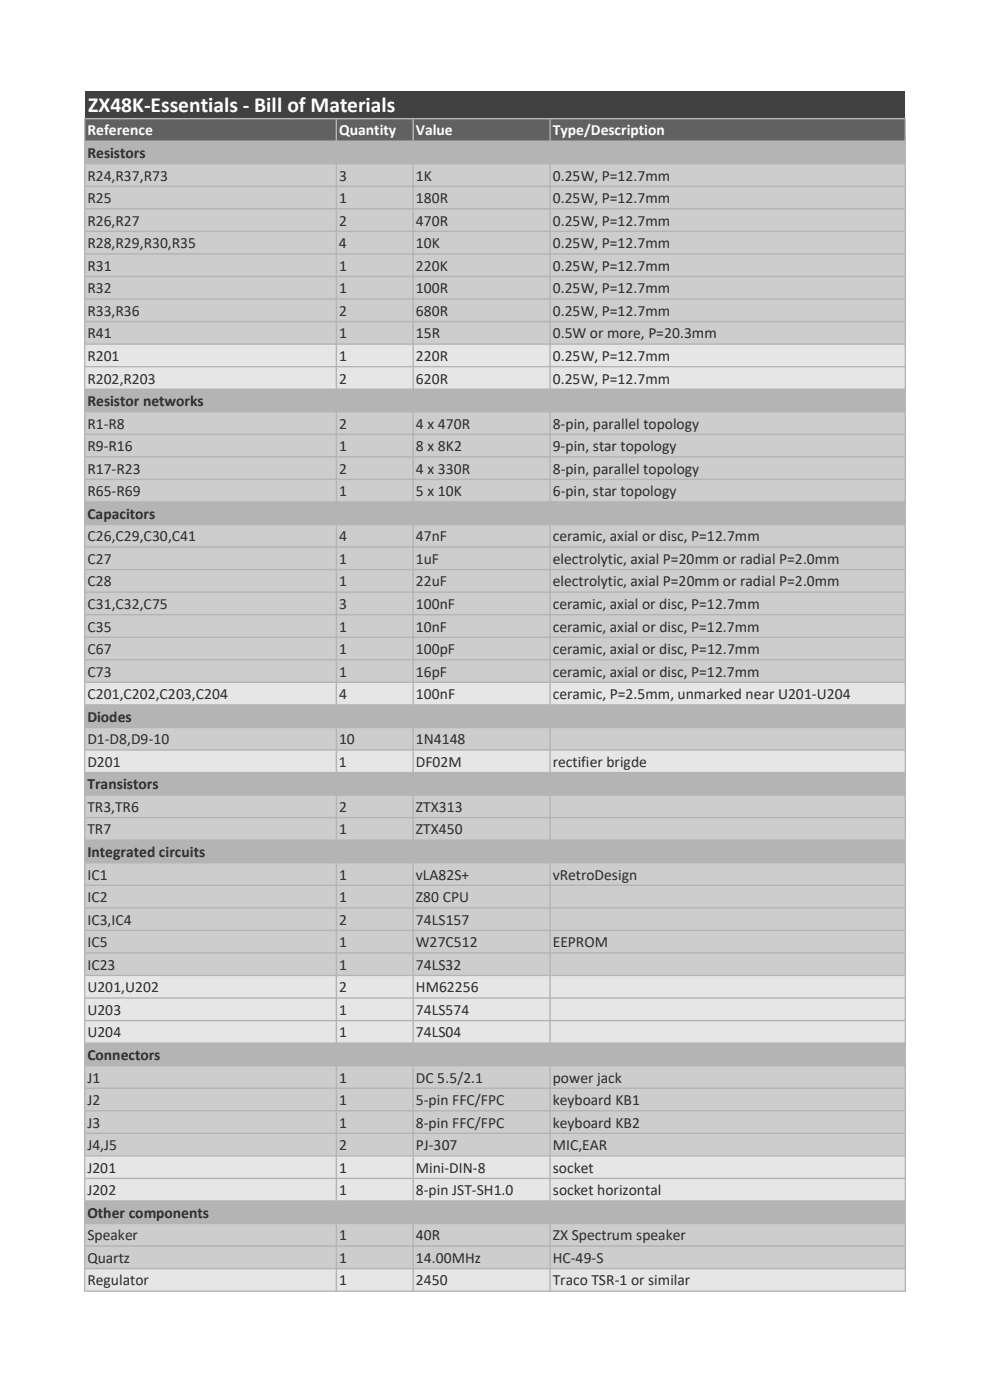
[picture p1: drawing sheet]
<svg xmlns="http://www.w3.org/2000/svg" width="210mm" height="297mm" viewBox="0 0 210 297" stroke-linecap="round" stroke-linejoin="round" font-family="sans-serif">
<defs><g id="words">
<text font-size="4.6" fill="#fff" x="18.7" y="23.7">ZX48K-Essentials - Bill of Materials</text>
<g font-size="3.3" fill="#fff">
<text x="18.5" y="28.7">Reference</text>
<text x="71.9" y="28.7">Quantity</text>
<text x="88.2" y="28.7">Value</text>
<text x="117.2" y="28.7">Type/Description</text>
</g>
<g font-size="3.3" fill="#2c2c2c">
<text x="18.5" y="33.5">Resistors</text>
<text x="18.5" y="38.3">R24,R37,R73</text>
<text x="71.9" y="38.3">3</text>
<text x="88.2" y="38.3">1K</text>
<text x="117.3" y="38.3">0.25W, P=12.7mm</text>
<text x="18.5" y="43.1">R25</text>
<text x="18.5" y="47.9">R26,R27</text>
<text x="71.9" y="47.9">2</text>
<text x="71.9" y="43.1">1</text>
<text x="88.2" y="43.1">180R</text>
<text x="88.2" y="47.9">470R</text>
<text x="117.3" y="43.1">0.25W, P=12.7mm</text>
<text x="117.3" y="47.9">0.25W, P=12.7mm</text>
<text x="18.5" y="52.7">R28,R29,R30,R35</text>
<text x="71.9" y="52.7">4</text>
<text x="88.2" y="52.7">10K</text>
<text x="117.3" y="52.7">0.25W, P=12.7mm</text>
<text x="18.5" y="57.4">R31</text>
<text x="71.9" y="57.4">1</text>
<text x="88.2" y="57.4">220K</text>
<text x="117.3" y="57.4">0.25W, P=12.7mm</text>
<text x="18.5" y="62.2">R32</text>
<text x="71.9" y="62.2">1</text>
<text x="88.2" y="62.2">100R</text>
<text x="117.3" y="62.2">0.25W, P=12.7mm</text>
<text x="18.5" y="67">R33,R36</text>
<text x="18.5" y="71.8">R41</text>
<text x="71.9" y="67">2</text>
<text x="71.9" y="71.8">1</text>
<text x="88.2" y="71.8">15R</text>
<text x="88.2" y="67">680R</text>
<text x="117.3" y="71.8">0.5W or more, P=20.3mm</text>
<text x="117.3" y="67">0.25W, P=12.7mm</text>
<text x="18.5" y="76.6">R201</text>
<text x="71.9" y="76.6">1</text>
<text x="88.2" y="76.6">220R</text>
<text x="117.3" y="76.6">0.25W, P=12.7mm</text>
<text x="18.5" y="81.4">R202,R203</text>
<text x="71.9" y="81.4">2</text>
<text x="88.2" y="81.4">620R</text>
<text x="117.3" y="81.4">0.25W, P=12.7mm</text>
<text x="18.5" y="86.1">Resistor networks</text>
<text x="18.5" y="90.9">R1-R8</text>
<text x="18.5" y="95.7">R9-R16</text>
<text x="71.9" y="95.7">1</text>
<text x="71.9" y="90.9">2</text>
<text x="88.2" y="90.9">4 x 470R</text>
<text x="88.2" y="95.7">8 x 8K2</text>
<text x="117.3" y="90.9">8-pin, parallel topology</text>
<text x="117.3" y="95.7">9-pin, star topology</text>
<text x="18.5" y="100.5">R17-R23</text>
<text x="71.9" y="100.5">2</text>
<text x="88.2" y="100.5">4 x 330R</text>
<text x="117.3" y="100.5">8-pin, parallel topology</text>
<text x="18.5" y="105.3">R65-R69</text>
<text x="71.9" y="105.3">1</text>
<text x="88.2" y="105.3">5 x 10K</text>
<text x="117.3" y="105.3">6-pin, star topology</text>
<text x="18.5" y="110.1">Capacitors</text>
<text x="18.5" y="114.9">C26,C29,C30,C41</text>
<text x="18.5" y="119.6">C27</text>
<text x="71.9" y="119.6">1</text>
<text x="71.9" y="114.9">4</text>
<text x="88.2" y="119.6">1uF</text>
<text x="88.2" y="114.9">47nF</text>
<text x="117.3" y="119.6">electrolytic, axial P=20mm or radial P=2.0mm</text>
<text x="117.3" y="114.9">ceramic, axial or disc, P=12.7mm</text>
<text x="18.5" y="124.4">C28</text>
<text x="71.9" y="124.4">1</text>
<text x="88.2" y="124.4">22uF</text>
<text x="117.3" y="124.4">electrolytic, axial P=20mm or radial P=2.0mm</text>
<text x="18.5" y="129.2">C31,C32,C75</text>
<text x="71.9" y="129.2">3</text>
<text x="88.2" y="129.2">100nF</text>
<text x="117.3" y="129.2">ceramic, axial or disc, P=12.7mm</text>
<text x="18.5" y="134">C35</text>
<text x="71.9" y="134">1</text>
<text x="88.2" y="134">10nF</text>
<text x="117.3" y="134">ceramic, axial or disc, P=12.7mm</text>
<text x="18.5" y="138.8">C67</text>
<text x="18.5" y="143.6">C73</text>
<text x="71.9" y="138.8">1</text>
<text x="71.9" y="143.6">1</text>
<text x="88.2" y="138.8">100pF</text>
<text x="88.2" y="143.6">16pF</text>
<text x="117.3" y="138.8">ceramic, axial or disc, P=12.7mm</text>
<text x="117.3" y="143.6">ceramic, axial or disc, P=12.7mm</text>
<text x="18.5" y="148.3">C201,C202,C203,C204</text>
<text x="71.9" y="148.3">4</text>
<text x="88.2" y="148.3">100nF</text>
<text x="117.3" y="148.3">ceramic, P=2.5mm, unmarked near U201-U204</text>
<text x="18.5" y="153.1">Diodes</text>
<text x="18.5" y="157.9">D1-D8,D9-10</text>
<text x="71.9" y="157.9">10</text>
<text x="88.2" y="157.9">1N4148</text>
<text x="18.5" y="162.7">D201</text>
<text x="18.5" y="167.5">Transistors</text>
<text x="71.9" y="162.7">1</text>
<text x="88.2" y="162.7">DF02M</text>
<text x="117.3" y="162.7">rectifier brigde</text>
<text x="18.5" y="172.3">TR3,TR6</text>
<text x="71.9" y="172.3">2</text>
<text x="88.2" y="172.3">ZTX313</text>
<text x="18.5" y="177">TR7</text>
<text x="71.9" y="177">1</text>
<text x="88.2" y="177">ZTX450</text>
<text x="18.5" y="181.8">Integrated circuits</text>
<text x="18.5" y="186.6">IC1</text>
<text x="18.5" y="191.4">IC2</text>
<text x="71.9" y="186.6">1</text>
<text x="71.9" y="191.4">1</text>
<text x="88.2" y="186.6">vLA82S+</text>
<text x="88.2" y="191.4">Z80 CPU</text>
<text x="117.3" y="186.6">vRetroDesign</text>
<text x="18.5" y="196.2">IC3,IC4</text>
<text x="71.9" y="196.2">2</text>
<text x="88.2" y="196.2">74LS157</text>
<text x="18.5" y="201">IC5</text>
<text x="71.9" y="201">1</text>
<text x="88.2" y="201">W27C512</text>
<text x="117.3" y="201">EEPROM</text>
<text x="18.5" y="205.7">IC23</text>
<text x="71.9" y="205.7">1</text>
<text x="88.2" y="205.7">74LS32</text>
<text x="18.5" y="210.5">U201,U202</text>
<text x="18.5" y="215.3">U203</text>
<text x="71.9" y="210.5">2</text>
<text x="71.9" y="215.3">1</text>
<text x="88.2" y="215.3">74LS574</text>
<text x="88.2" y="210.5">HM62256</text>
<text x="18.5" y="220.1">U204</text>
<text x="71.9" y="220.1">1</text>
<text x="88.2" y="220.1">74LS04</text>
<text x="18.5" y="224.9">Connectors</text>
<text x="18.5" y="229.7">J1</text>
<text x="71.9" y="229.7">1</text>
<text x="88.2" y="229.7">DC 5.5/2.1</text>
<text x="117.3" y="229.7">power jack</text>
<text x="18.5" y="234.4">J2</text>
<text x="18.5" y="239.2">J3</text>
<text x="71.9" y="234.4">1</text>
<text x="71.9" y="239.2">1</text>
<text x="88.2" y="234.4">5-pin FFC/FPC</text>
<text x="88.2" y="239.2">8-pin FFC/FPC</text>
<text x="117.3" y="234.4">keyboard KB1</text>
<text x="117.3" y="239.2">keyboard KB2</text>
<text x="18.5" y="244">J4,J5</text>
<text x="71.9" y="244">2</text>
<text x="88.2" y="244">PJ-307</text>
<text x="117.3" y="244">MIC,EAR</text>
<text x="18.5" y="248.8">J201</text>
<text x="71.9" y="248.8">1</text>
<text x="88.2" y="248.8">Mini-DIN-8</text>
<text x="117.3" y="248.8">socket</text>
<text x="18.5" y="253.6">J202</text>
<text x="71.9" y="253.6">1</text>
<text x="88.2" y="253.6">8-pin JST-SH1.0</text>
<text x="117.3" y="253.6">socket horizontal</text>
<text x="18.5" y="258.4">Other components</text>
<text x="18.5" y="263.1">Speaker</text>
<text x="71.9" y="263.1">1</text>
<text x="88.2" y="263.1">40R</text>
<text x="117.3" y="263.1">ZX Spectrum speaker</text>
<text x="18.5" y="267.9">Quartz</text>
<text x="71.9" y="267.9">1</text>
<text x="88.2" y="267.9">14.00MHz</text>
<text x="117.3" y="267.9">HC-49-S</text>
<text x="18.5" y="272.7">Regulator</text>
<text x="71.9" y="272.7">1</text>
<text x="88.2" y="272.7">2450</text>
<text x="117.3" y="272.7">Traco TSR-1 or similar</text>
</g>
</g></defs>
<path d="M18.1 19.4h174v5.8h-174z" fill="#404044"/>
<path d="M18.1 25.1h174v4.9h-174z" fill="#616165"/>
<path d="M18.1 29.9h174v4.9h-174z" fill="#b4b4b8"/>
<path d="M18.1 34.7h174v38.3h-174z" fill="#cdcdcf"/>
<path d="M18.1 73h174v9.6h-174z" fill="#e6e6e8"/>
<path d="M18.1 82.5h174v4.9h-174z" fill="#b4b4b8"/>
<path d="M18.1 87.3h174v19.2h-174z" fill="#cdcdcf"/>
<path d="M18.1 106.5h174v4.8h-174z" fill="#b4b4b8"/>
<path d="M18.1 111.3h174v33.5h-174z" fill="#cdcdcf"/>
<path d="M18.1 144.7h174v4.9h-174z" fill="#e6e6e8"/>
<path d="M18.1 149.5h174v4.8h-174z" fill="#b4b4b8"/>
<path d="M18.1 154.3h174v4.8h-174z" fill="#cdcdcf"/>
<path d="M18.1 159.1h174v4.8h-174z" fill="#e6e6e8"/>
<path d="M18.1 163.9h174v4.8h-174z" fill="#b4b4b8"/>
<path d="M18.1 168.7h174v9.6h-174z" fill="#cdcdcf"/>
<path d="M18.1 178.2h174v4.8h-174z" fill="#b4b4b8"/>
<path d="M18.1 183h174v24h-174z" fill="#cdcdcf"/>
<path d="M18.1 206.9h174v14.4h-174z" fill="#e6e6e8"/>
<path d="M18.1 221.3h174v4.8h-174z" fill="#b4b4b8"/>
<path d="M18.1 226.1h174v19.1h-174z" fill="#cdcdcf"/>
<path d="M18.1 245.2h174v9.6h-174z" fill="#e6e6e8"/>
<path d="M18.1 254.8h174v4.8h-174z" fill="#b4b4b8"/>
<path d="M18.1 259.5h174v9.7h-174z" fill="#cdcdcf"/>
<path d="M18.1 269.1h174v4.8h-174z" fill="#e6e6e8"/>
<g fill="#b4b4b8">
<path d="M17.8 25h.3v249.1h-.3zM71.2 25.3h.3v248.8h-.3zM87.5 25.3h.3v248.8h-.3zM116.5 25.3h.3v248.8h-.3zM191.9 25.3h.3v248.8h-.3z" fill-rule="evenodd"/>
<path d="M18.1 25h174.1v.3h-174.1zM18.1 29.8h174.1v.3h-174.1zM18.1 34.6h174.1v.3h-174.1zM18.1 39.4h174.1v.3h-174.1zM18.1 44.2h174.1v.2h-174.1zM18.1 48.9h174.1v.3h-174.1zM18.1 53.7h174.1v.3h-174.1zM18.1 58.5h174.1v.3h-174.1zM18.1 63.3h174.1v.3h-174.1zM18.1 68.1h174.1v.3h-174.1zM18.1 72.9h174.1v.3h-174.1zM18.1 77.6h174.1v.3h-174.1zM18.1 82.4h174.1v.3h-174.1zM18.1 87.2h174.1v.3h-174.1zM18.1 92h174.1v.3h-174.1zM18.1 96.8h174.1v.3h-174.1zM18.1 101.6h174.1v.3h-174.1zM18.1 106.3h174.1v.3h-174.1zM18.1 111.1h174.1v.3h-174.1zM18.1 115.9h174.1v.3h-174.1zM18.1 120.7h174.1v.3h-174.1zM18.1 125.5h174.1v.3h-174.1zM18.1 130.3h174.1v.3h-174.1zM18.1 135h174.1v.3h-174.1zM18.1 139.8h174.1v.3h-174.1zM18.1 144.6h174.1v.3h-174.1zM18.1 149.4h174.1v.3h-174.1zM18.1 154.2h174.1v.3h-174.1zM18.1 159h174.1v.3h-174.1zM18.1 163.7h174.1v.3h-174.1zM18.1 168.5h174.1v.3h-174.1zM18.1 173.3h174.1v.3h-174.1zM18.1 178.1h174.1v.3h-174.1zM18.1 182.9h174.1v.3h-174.1zM18.1 187.7h174.1v.3h-174.1zM18.1 192.4h174.1v.3h-174.1zM18.1 197.2h174.1v.3h-174.1zM18.1 202h174.1v.3h-174.1zM18.1 206.8h174.1v.3h-174.1zM18.1 211.6h174.1v.3h-174.1zM18.1 216.4h174.1v.3h-174.1zM18.1 221.1h174.1v.3h-174.1zM18.1 225.9h174.1v.3h-174.1zM18.1 230.7h174.1v.3h-174.1zM18.1 235.5h174.1v.3h-174.1zM18.1 240.3h174.1v.3h-174.1zM18.1 245.1h174.1v.3h-174.1zM18.1 249.9h174.1v.2h-174.1zM18.1 254.6h174.1v.3h-174.1zM18.1 259.4h174.1v.3h-174.1zM18.1 264.2h174.1v.3h-174.1zM18.1 269h174.1v.3h-174.1zM18.1 273.8h174.1v.3h-174.1z" fill-rule="evenodd"/>
</g>
<use href="#words"/>
</svg>
